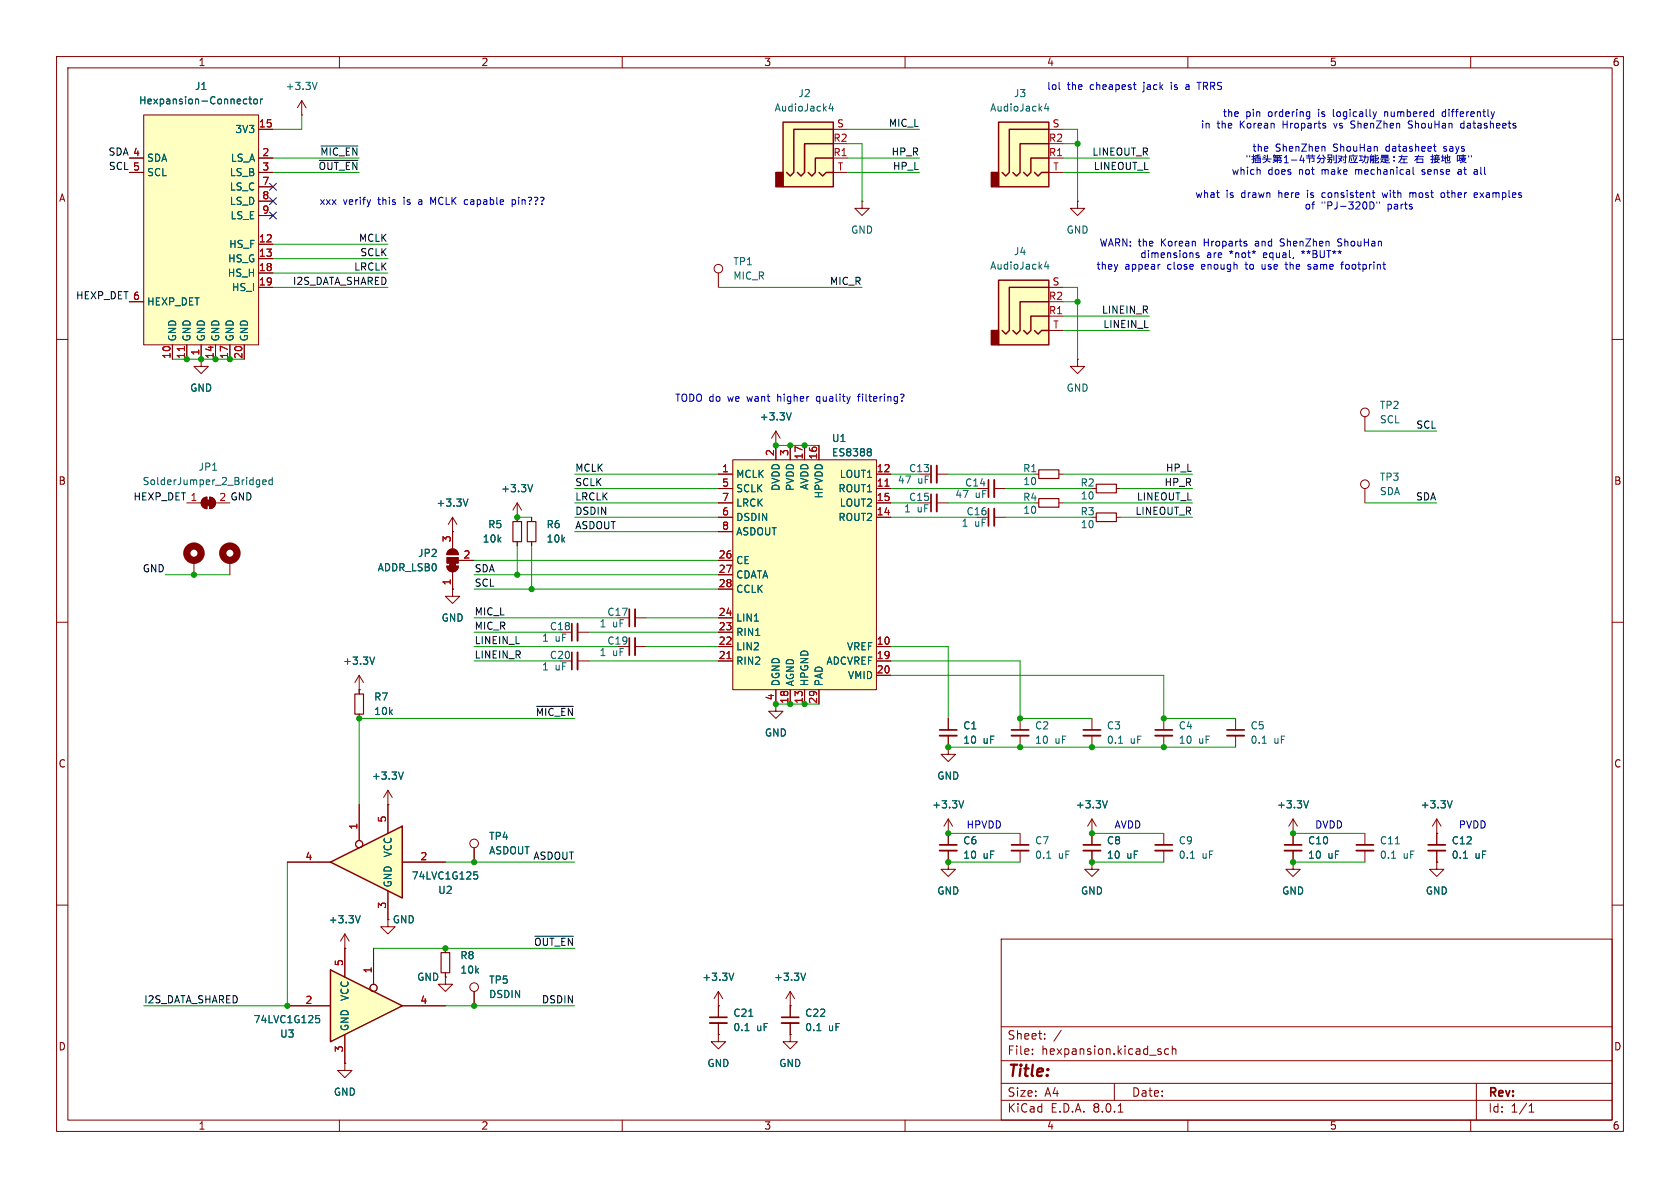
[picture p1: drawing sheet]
<svg xmlns="http://www.w3.org/2000/svg" width="297mm" height="210mm" viewBox="0 0 297 210" stroke-linecap="round" stroke-linejoin="round" font-family="sans-serif">
<defs><g id="words">
<text font-size="2.8" fill="#840000" x="178" y="190.9">Title:</text>
<g font-size="2.1" fill="#840000">
<text x="178" y="184">Sheet:</text>
<text x="178" y="186.7">File:</text>
<text x="184.1" y="186.7">hexpansion.kicad_sch</text>
<text x="178" y="196.9">KiCad</text>
<text x="178" y="194.1">Size:</text>
<text x="184.7" y="194.1">A4</text>
<text x="185.7" y="196.9">E.D.A.</text>
<text x="193.3" y="196.9">8.0.1</text>
<text x="200" y="194.1">Date:</text>
<text x="263" y="194.3">Rev:</text>
<text x="263" y="196.9">Id:</text>
<text x="267.1" y="196.9">1/1</text>
</g>
<g font-size="1.8" fill="#840000">
<text x="35" y="11.9">1</text>
<text x="85" y="11.9">2</text>
<text x="135" y="11.9">3</text>
<text x="185" y="11.9">4</text>
<text x="235" y="11.9">5</text>
<text x="285" y="11.9">6</text>
<text x="10.3" y="35.9">A</text>
<text x="285.3" y="35.9">A</text>
<text x="10.3" y="85.9">B</text>
<text x="285.3" y="85.9">B</text>
<text x="136.9" y="123.9" transform="rotate(-90 136.9 123.9)">4</text>
<text x="10.3" y="135.9">C</text>
<text x="285.3" y="135.9">C</text>
<text x="10.3" y="185.9">D</text>
<text x="285.3" y="185.9">D</text>
<text x="35" y="199.9">1</text>
<text x="85" y="199.9">2</text>
<text x="135" y="199.9">3</text>
<text x="185" y="199.9">4</text>
<text x="235" y="199.9">5</text>
<text x="285" y="199.9">6</text>
</g>
<g font-size="1.8" fill="#006464">
<text x="34.4" y="16.1">J1</text>
<text x="50.4" y="16.1">+3.3V</text>
<text x="141" y="17.4">J2</text>
<text x="179.1" y="17.4">J3</text>
<text x="24.5" y="18.6">Hexpansion-Connector</text>
<text x="41.5" y="23.7">3V3</text>
<text x="136.8" y="19.9">AudioJack4</text>
<text x="174.9" y="19.9">AudioJack4</text>
<text x="25.9" y="28.8">SDA</text>
<text x="40.7" y="28.8">LS_A</text>
<text x="25.9" y="31.3">SCL</text>
<text x="40.5" y="31.3">LS_B</text>
<text x="40.5" y="33.9">LS_C</text>
<text x="40.5" y="36.4">LS_D</text>
<text x="40.7" y="39">LS_E</text>
<text x="150.4" y="41.5">GND</text>
<text x="188.5" y="41.5">GND</text>
<text x="40.2" y="46.6">HS_G</text>
<text x="40.4" y="44">HS_F</text>
<text x="129.5" y="47.1">TP1</text>
<text x="174.9" y="47.9">AudioJack4</text>
<text x="179.1" y="45.3">J4</text>
<text x="40.2" y="49.1">HS_H</text>
<text x="40.9" y="51.7">HS_I</text>
<text x="129.5" y="49.6">MIC_R</text>
<text x="25.9" y="54.2">HEXP_DET</text>
<text x="31.3" y="60.5" transform="rotate(-90 31.3 60.5)">GND</text>
<text x="33.9" y="60.5" transform="rotate(-90 33.9 60.5)">GND</text>
<text x="36.4" y="60.5" transform="rotate(-90 36.4 60.5)">GND</text>
<text x="39" y="60.5" transform="rotate(-90 39 60.5)">GND</text>
<text x="41.5" y="60.5" transform="rotate(-90 41.5 60.5)">GND</text>
<text x="44" y="60.5" transform="rotate(-90 44 60.5)">GND</text>
<text x="33.5" y="69.4">GND</text>
<text x="188.5" y="69.4">GND</text>
<text x="134.2" y="74.5">+3.3V</text>
<text x="243.8" y="72.5">TP2</text>
<text x="243.8" y="75">SCL</text>
<text x="35" y="83.4">JP1</text>
<text x="147" y="78.3">U1</text>
<text x="147" y="80.9">ES8388</text>
<text x="160.6" y="83.7">C13</text>
<text x="180.8" y="83.7">R1</text>
<text x="25.1" y="86">SolderJumper_2_Bridged</text>
<text x="77.1" y="89.8">+3.3V</text>
<text x="88.5" y="87.2">+3.3V</text>
<text x="130" y="84.7">MCLK</text>
<text x="130" y="87.2">SCLK</text>
<text x="130" y="89.8">LRCK</text>
<text x="138" y="86.9" transform="rotate(-90 138 86.9)">DVDD</text>
<text x="140.6" y="86.9" transform="rotate(-90 140.6 86.9)">PVDD</text>
<text x="143.1" y="86.7" transform="rotate(-90 143.1 86.7)">AVDD</text>
<text x="145.6" y="88.2" transform="rotate(-90 145.6 88.2)">HPVDD</text>
<text x="148.1" y="87.2">ROUT1</text>
<text x="148.4" y="84.7">LOUT1</text>
<text x="148.4" y="89.8">LOUT2</text>
<text x="158.6" y="85.7">47</text>
<text x="160.6" y="88.7">C15</text>
<text x="162.2" y="85.7">uF</text>
<text x="168.8" y="88.2">47</text>
<text x="170.5" y="86.2">C14</text>
<text x="172.4" y="88.2">uF</text>
<text x="180.8" y="88.7">R4</text>
<text x="180.8" y="86">10</text>
<text x="190.9" y="86.2">R2</text>
<text x="191" y="88.5">10</text>
<text x="243.8" y="85.2">TP3</text>
<text x="243.8" y="87.7">SDA</text>
<text x="86.2" y="93.6">R5</text>
<text x="96.5" y="93.6">R6</text>
<text x="130" y="92.3">DSDIN</text>
<text x="130" y="94.8">ASDOUT</text>
<text x="148.1" y="92.3">ROUT2</text>
<text x="159.7" y="90.8">1</text>
<text x="162.1" y="90.8">uF</text>
<text x="169.9" y="93.3">1</text>
<text x="170.8" y="91.3">C16</text>
<text x="172.3" y="93.3">uF</text>
<text x="180.8" y="91">10</text>
<text x="190.9" y="91.3">R3</text>
<text x="191" y="93.6">10</text>
<text x="66.7" y="101.2">ADDR_LSB0</text>
<text x="73.8" y="98.7">JP2</text>
<text x="85.2" y="96.1">10k</text>
<text x="96.5" y="96.1">10k</text>
<text x="130" y="99.9">CE</text>
<text x="130" y="102.5">CDATA</text>
<text x="130" y="105">CCLK</text>
<text x="78" y="110.1">GND</text>
<text x="95.7" y="113.6">1</text>
<text x="97.1" y="111.6">C18</text>
<text x="98.1" y="113.6">uF</text>
<text x="105.9" y="111.1">1</text>
<text x="107.3" y="109.1">C17</text>
<text x="108.3" y="111.1">uF</text>
<text x="130" y="112.6">RIN1</text>
<text x="130" y="110.1">LIN1</text>
<text x="60.6" y="117.7">+3.3V</text>
<text x="95.7" y="118.7">1</text>
<text x="97.1" y="116.7">C20</text>
<text x="98.1" y="118.7">uF</text>
<text x="105.9" y="116.2">1</text>
<text x="107.3" y="114.1">C19</text>
<text x="108.3" y="116.2">uF</text>
<text x="130" y="117.7">RIN2</text>
<text x="130" y="115.2">LIN2</text>
<text x="146" y="117.7">ADCVREF</text>
<text x="149.6" y="115.2">VREF</text>
<text x="66" y="124.1">R7</text>
<text x="138" y="121.4" transform="rotate(-90 138 121.4)">DGND</text>
<text x="140.6" y="121.4" transform="rotate(-90 140.6 121.4)">AGND</text>
<text x="143.1" y="121.4" transform="rotate(-90 143.1 121.4)">HPGND</text>
<text x="145.6" y="121.4" transform="rotate(-90 145.6 121.4)">PAD</text>
<text x="149.8" y="120.2">VMID</text>
<text x="66" y="126.6">10k</text>
<text x="135.1" y="130.4">GND</text>
<text x="170.2" y="129.1">C1</text>
<text x="170.2" y="131.7">10</text>
<text x="173.8" y="131.7">uF</text>
<text x="182.9" y="129.1">C2</text>
<text x="182.9" y="131.7">10</text>
<text x="186.5" y="131.7">uF</text>
<text x="195.6" y="129.1">C3</text>
<text x="195.6" y="131.7">0.1</text>
<text x="199.8" y="131.7">uF</text>
<text x="208.3" y="129.1">C4</text>
<text x="208.3" y="131.7">10</text>
<text x="211.9" y="131.7">uF</text>
<text x="221" y="129.1">C5</text>
<text x="221" y="131.7">0.1</text>
<text x="225.2" y="131.7">uF</text>
<text x="65.6" y="138">+3.3V</text>
<text x="164.7" y="143.1">+3.3V</text>
<text x="165.6" y="138">GND</text>
<text x="190.1" y="143.1">+3.3V</text>
<text x="225.7" y="143.1">+3.3V</text>
<text x="251.1" y="143.1">+3.3V</text>
<text x="86.4" y="148.7">TP4</text>
<text x="170.2" y="149.5">C6</text>
<text x="182.9" y="149.5">C7</text>
<text x="195.6" y="149.5">C8</text>
<text x="208.3" y="149.5">C9</text>
<text x="231.1" y="149.5">C10</text>
<text x="243.8" y="149.5">C11</text>
<text x="256.6" y="149.5">C12</text>
<text x="69.4" y="151.7" transform="rotate(-90 69.4 151.7)">VCC</text>
<text x="72.7" y="155.7">74LVC1G125</text>
<text x="86.4" y="151.2">ASDOUT</text>
<text x="170.2" y="152">10</text>
<text x="173.8" y="152">uF</text>
<text x="182.9" y="152">0.1</text>
<text x="187.1" y="152">uF</text>
<text x="195.6" y="152">10</text>
<text x="199.2" y="152">uF</text>
<text x="208.3" y="152">0.1</text>
<text x="212.5" y="152">uF</text>
<text x="231.1" y="152">10</text>
<text x="234.7" y="152">uF</text>
<text x="243.8" y="152">0.1</text>
<text x="248" y="152">uF</text>
<text x="256.6" y="152">0.1</text>
<text x="260.7" y="152">uF</text>
<text x="69.4" y="157" transform="rotate(-90 69.4 157)">GND</text>
<text x="77.4" y="158.2">U2</text>
<text x="165.6" y="158.3">GND</text>
<text x="191" y="158.3">GND</text>
<text x="226.6" y="158.3">GND</text>
<text x="252" y="158.3">GND</text>
<text x="58" y="163.4">+3.3V</text>
<text x="69.3" y="163.4">GND</text>
<text x="73.7" y="173.6">GND</text>
<text x="81.3" y="169.8">R8</text>
<text x="81.3" y="172.3">10k</text>
<text x="124.1" y="173.6">+3.3V</text>
<text x="136.8" y="173.6">+3.3V</text>
<text x="61.8" y="177.1" transform="rotate(-90 61.8 177.1)">VCC</text>
<text x="86.4" y="174.1">TP5</text>
<text x="86.4" y="176.6">DSDIN</text>
<text x="129.5" y="179.9">C21</text>
<text x="142.2" y="179.9">C22</text>
<text x="44.7" y="181.1">74LVC1G125</text>
<text x="49.4" y="183.6">U3</text>
<text x="61.8" y="182.4" transform="rotate(-90 61.8 182.4)">GND</text>
<text x="129.5" y="182.5">0.1</text>
<text x="133.7" y="182.5">uF</text>
<text x="142.2" y="182.5">0.1</text>
<text x="146.4" y="182.5">uF</text>
<text x="125" y="188.8">GND</text>
<text x="137.7" y="188.8">GND</text>
<text x="58.9" y="193.9">GND</text>
</g>
<g font-size="1.8" fill="#0000c2">
<text x="185" y="16.1">lol</text>
<text x="188.7" y="16.1">the</text>
<text x="192.8" y="16.1">cheapest</text>
<text x="202.4" y="16.1">jack</text>
<text x="207.5" y="16.1">is</text>
<text x="210.3" y="16.1">a</text>
<text x="212.6" y="16.1">TRRS</text>
<text x="212.2" y="22.9">in</text>
<text x="215.1" y="22.9">the</text>
<text x="216.1" y="20.9">the</text>
<text x="219.3" y="22.9">Korean</text>
<text x="220.2" y="20.9">pin</text>
<text x="224.3" y="20.9">ordering</text>
<text x="227" y="22.9">Hroparts</text>
<text x="233.3" y="20.9">is</text>
<text x="236.1" y="20.9">logically</text>
<text x="236.3" y="22.9">vs</text>
<text x="239.5" y="22.9">ShenZhen</text>
<text x="245.4" y="20.9">numbered</text>
<text x="249.8" y="22.9">ShouHan</text>
<text x="255.8" y="20.9">differently</text>
<text x="259.3" y="22.9">datasheets</text>
<text x="221.3" y="27">the</text>
<text x="225.4" y="27">ShenZhen</text>
<text x="235.8" y="27">ShouHan</text>
<text x="245.3" y="27">datasheet</text>
<text x="253.1" y="29.1">þÿc¥W0</text>
<text x="255.7" y="27">says</text>
<text x="211.2" y="35.2">what</text>
<text x="216.7" y="35.2">is</text>
<text x="217.7" y="31.1">which</text>
<text x="219.5" y="35.2">drawn</text>
<text x="224.1" y="31.1">does</text>
<text x="226.3" y="35.2">here</text>
<text x="229.7" y="31.1">not</text>
<text x="231.6" y="35.2">is</text>
<text x="233.9" y="31.1">make</text>
<text x="234.4" y="35.2">consistent</text>
<text x="240.1" y="31.1">mechanical</text>
<text x="245.3" y="35.2">with</text>
<text x="250.3" y="35.2">most</text>
<text x="252.1" y="31.1">sense</text>
<text x="256" y="35.2">other</text>
<text x="258.6" y="31.1">at</text>
<text x="261.7" y="31.1">all</text>
<text x="262.1" y="35.2">examples</text>
<text x="56.4" y="36.4">xxx</text>
<text x="60.7" y="36.4">verify</text>
<text x="67" y="36.4">this</text>
<text x="71.6" y="36.4">is</text>
<text x="74.4" y="36.4">a</text>
<text x="76.8" y="36.4">MCLK</text>
<text x="83" y="36.4">capable</text>
<text x="91.6" y="36.4">pin???</text>
<text x="230.5" y="37.2">of</text>
<text x="233.6" y="37.2">&quot;PJ-320D&quot;</text>
<text x="245.4" y="37.2">parts</text>
<text x="193.7" y="47.9">they</text>
<text x="194.3" y="43.8">WARN: the</text>
<text x="198.8" y="47.9">appear</text>
<text x="201.5" y="45.8">dimensions</text>
<text x="205.3" y="43.8">Korean</text>
<text x="206.5" y="47.9">close</text>
<text x="212.7" y="47.9">enough</text>
<text x="213.1" y="43.8">Hroparts</text>
<text x="213.3" y="45.8">are</text>
<text x="217.5" y="45.8">*not*</text>
<text x="220.7" y="47.9">to</text>
<text x="222.4" y="43.8">and</text>
<text x="223.6" y="45.8">equal,</text>
<text x="223.7" y="47.9">use</text>
<text x="227" y="43.8">ShenZhen</text>
<text x="228.2" y="47.9">the</text>
<text x="230.6" y="45.8">**BUT**</text>
<text x="232.3" y="47.9">same</text>
<text x="237.4" y="43.8">ShouHan</text>
<text x="238.4" y="47.9">footprint</text>
<text x="119.2" y="71.2">TODO do</text>
<text x="128.8" y="71.2">we</text>
<text x="132.4" y="71.2">want</text>
<text x="137.9" y="71.2">higher</text>
<text x="145" y="71.2">quality</text>
<text x="152.6" y="71.2">filtering?</text>
<text x="170.8" y="146.7">HPVDD</text>
<text x="196.9" y="146.7">AVDD</text>
<text x="232.4" y="146.7">DVDD</text>
<text x="257.8" y="146.7">PVDD</text>
</g>
<g font-size="1.8" fill="#a90000">
<text x="45.7" y="22.6">15</text>
<text x="147.9" y="22.6">S</text>
<text x="186" y="22.6">S</text>
<text x="23.4" y="27.7">4</text>
<text x="46.3" y="27.7">2</text>
<text x="147.2" y="27.7">R1</text>
<text x="147.2" y="25.1">R2</text>
<text x="185.3" y="27.7">R1</text>
<text x="185.3" y="25.1">R2</text>
<text x="23.4" y="30.2">5</text>
<text x="46.3" y="30.2">3</text>
<text x="46.3" y="32.8">7</text>
<text x="46.3" y="35.3">8</text>
<text x="148" y="30.2">T</text>
<text x="186.1" y="30.2">T</text>
<text x="46.3" y="37.8">9</text>
<text x="45.7" y="42.9">12</text>
<text x="45.7" y="45.5">13</text>
<text x="23.4" y="53.1">6</text>
<text x="45.7" y="48">18</text>
<text x="45.7" y="50.5">19</text>
<text x="185.3" y="53.1">R2</text>
<text x="186" y="50.5">S</text>
<text x="185.3" y="55.6">R1</text>
<text x="186.1" y="58.2">T</text>
<text x="30.2" y="63.5" transform="rotate(-90 30.2 63.5)">10</text>
<text x="32.8" y="63.5" transform="rotate(-90 32.8 63.5)">11</text>
<text x="35.3" y="62.9" transform="rotate(-90 35.3 62.9)">1</text>
<text x="37.8" y="63.5" transform="rotate(-90 37.8 63.5)">14</text>
<text x="40.4" y="63.5" transform="rotate(-90 40.4 63.5)">17</text>
<text x="42.9" y="63.5" transform="rotate(-90 42.9 63.5)">20</text>
<text x="127.6" y="83.6">1</text>
<text x="136.9" y="80.7" transform="rotate(-90 136.9 80.7)">2</text>
<text x="139.4" y="80.7" transform="rotate(-90 139.4 80.7)">3</text>
<text x="142" y="81.3" transform="rotate(-90 142 81.3)">17</text>
<text x="144.5" y="81.3" transform="rotate(-90 144.5 81.3)">16</text>
<text x="154.9" y="83.6">12</text>
<text x="127.6" y="86.1">5</text>
<text x="127.6" y="88.6">7</text>
<text x="154.9" y="86.1">11</text>
<text x="154.9" y="88.6">15</text>
<text x="79.8" y="96" transform="rotate(-90 79.8 96)">3</text>
<text x="127.6" y="91.2">6</text>
<text x="127.6" y="93.7">8</text>
<text x="154.9" y="91.2">14</text>
<text x="81.8" y="98.8">2</text>
<text x="127" y="98.8">26</text>
<text x="127" y="101.3">27</text>
<text x="79.8" y="103.6" transform="rotate(-90 79.8 103.6)">1</text>
<text x="127" y="103.9">28</text>
<text x="127" y="111.5">23</text>
<text x="127" y="109">24</text>
<text x="127" y="116.6">21</text>
<text x="127" y="114">22</text>
<text x="154.9" y="114">10</text>
<text x="154.9" y="116.6">19</text>
<text x="154.9" y="119.1">20</text>
<text x="139.4" y="124.5" transform="rotate(-90 139.4 124.5)">18</text>
<text x="142" y="124.5" transform="rotate(-90 142 124.5)">13</text>
<text x="144.5" y="124.5" transform="rotate(-90 144.5 124.5)">29</text>
<text x="63.2" y="146.8" transform="rotate(-90 63.2 146.8)">1</text>
<text x="68.3" y="145.5" transform="rotate(-90 68.3 145.5)">5</text>
<text x="53.9" y="152.1">4</text>
<text x="74.2" y="152.1">2</text>
<text x="68.3" y="160.7" transform="rotate(-90 68.3 160.7)">3</text>
<text x="60.7" y="170.9" transform="rotate(-90 60.7 170.9)">5</text>
<text x="65.8" y="172.2" transform="rotate(-90 65.8 172.2)">1</text>
<text x="53.9" y="177.5">2</text>
<text x="74.2" y="177.5">4</text>
<text x="60.7" y="186.1" transform="rotate(-90 60.7 186.1)">3</text>
</g>
<g font-size="1.8" fill="#0f0f0f">
<text x="157" y="22.5">MIC_L</text>
<text x="19.1" y="27.6">SDA 4</text>
<text x="56.5" y="27.6">~{MIC_EN}</text>
<text x="157.5" y="27.6">HP_R</text>
<text x="193" y="27.6">LINEOUT_R</text>
<text x="19.1" y="30.1">SCL 5</text>
<text x="56.2" y="30.1">~{OUT_EN}</text>
<text x="157.8" y="30.1">HP_L</text>
<text x="193.3" y="30.1">LINEOUT_L</text>
<text x="62.5" y="47.9">LRCLK</text>
<text x="63.4" y="42.8">MCLK</text>
<text x="63.6" y="45.4">SCLK</text>
<text x="13.3" y="53">HEXP_DET 6</text>
<text x="51.7" y="50.5">I2S_DATA_SHARED</text>
<text x="146.6" y="50.5">MIC_R</text>
<text x="194.7" y="55.5">LINEIN_R</text>
<text x="195" y="58.1">LINEIN_L</text>
<text x="250.3" y="75.9">SCL</text>
<text x="101.6" y="83.5">MCLK</text>
<text x="206" y="83.5">HP_L</text>
<text x="23.5" y="88.6">HEXP_DET 1</text>
<text x="38.7" y="88.6">2 GND</text>
<text x="101.6" y="86">SCLK</text>
<text x="101.6" y="88.6">LRCLK</text>
<text x="200.9" y="88.6">LINEOUT_L</text>
<text x="205.8" y="86">HP_R</text>
<text x="250.2" y="88.6">SDA</text>
<text x="101.6" y="91.1">DSDIN</text>
<text x="101.6" y="93.6">ASDOUT</text>
<text x="200.6" y="91.1">LINEOUT_R</text>
<text x="25.1" y="101.3">GND</text>
<text x="83.8" y="101.3">SDA</text>
<text x="83.8" y="103.8">SCL</text>
<text x="83.8" y="108.9">MIC_L</text>
<text x="83.8" y="111.4">MIC_R</text>
<text x="83.8" y="114">LINEIN_L</text>
<text x="83.8" y="116.5">LINEIN_R</text>
<text x="94.6" y="126.7">~{MIC_EN}</text>
<text x="94.2" y="152.1">ASDOUT</text>
<text x="94.3" y="167.3">~{OUT_EN}</text>
<text x="25.4" y="177.5">I2S_DATA_SHARED</text>
<text x="95.7" y="177.5">DSDIN</text>
</g>
</g></defs>
<g fill="none" stroke="#840000" stroke-width=".18">
<path d="M10 10h277v190h-277zM12 12h273v186h-273zM60 10v2M110 10v2M160 10v2M210 10v2M260 10v2M10 60h2M285 60h2M91.4 91.4h.1M91.4 88.9v3.3M91.4 95.8v.7"/>
<path d="M91.4 88.9l-.7 1.3M91.4 88.9l.8 1.3M94 91.4v.8M94 95.8v.7M10 110h2M99.1 111.8h2M102.1 111.8h2M109.2 109.2h2.1M112.3 109.2h2M285 110h2M167.6 132.1v1.3h1.3l-1.3 1.2-1.2-1.2h1.2M167.6 132.1h.1"/>
<path d="M167.6 127v2M167.6 130v2.1M180.3 127v2M180.3 130v2.1M193 127v2M193 130v2.1M10 160h2M167.6 152.4v1.3h1.3l-1.3 1.2-1.2-1.2h1.2M167.6 152.4h.1M167.6 147.3h.1M167.6 144.8l-.7 1.3M167.6 144.8v4.6"/>
<path d="M167.6 150.4v2M167.6 144.8l.8 1.3M180.3 147.3v2.1M180.3 150.4v2M193 147.3h.1M193 152.4v1.3h1.3l-1.3 1.2-1.2-1.2h1.2M193 152.4h.1M193 144.8l-.7 1.3M193 144.8v4.6M193 150.4v2M193 144.8l.8 1.3M285 160h2"/>
<path d="M127 177.8h.1M127 175.3l-.8 1.2M127 175.3v4.5M127 175.3l.8 1.2M139.7 177.8h.1M139.7 175.3v4.5M139.7 175.3l-.8 1.2M139.7 175.3l.8 1.2M177 166h108v32h-108zM60 198v2M110 198v2M127 182.9v1.3h1.3l-1.3 1.2-1.3-1.2h1.3"/>
<path d="M127 182.9h.1M127 180.8v2.1M139.7 182.9v1.3h1.3l-1.3 1.2-1.3-1.2h1.3M139.7 182.9h.1M139.7 180.8v2.1M160 198v2M177 194.5h108M177 191.5h108M177 187.5h108M177 181.5h108M182.5 186.3v.1M182.5 185.5v.1"/>
<path d="M184.7 183.6v.1M184.7 182.8v.1M187.6 182.1l-1.3 2M197 191.5v3M197.7 196.6h.8M205.1 185.9l.2 .2-.2 .3M205.1 185.4l.1 .1M206.6 185.5l-.4-.1-.3 .3v.4l.1 .2h.6M207.2 185.5l.3-.1 .3 .1 .1 .9M207.2 184.9v1.5M210 198v2M260 198v2"/>
<path d="M261 191.5v6.5M270.3 196.6h.9M270.3 195.5l.4-.4v1.5"/>
</g>
<path d="M94.2 85.7l-.5 1.2M197.7 131.4h.8M170.4 141.5l-.5 1.3M185 151.7h.8M195.8 141.5l-.5 1.3M129.7 172l-.4 1.3M132.4 179.7h.7M142.4 172l-.4 1.3M131.7 182.2h.7M144.4 182.2h.7" fill="none" stroke="#006464" stroke-width=".18"/>
<path d="M102.1 110.2v3.1M112.3 107.7v3M166.1 130h3.1M178.8 130h3.1M191.5 130h3.1M166.1 150.4h3.1M178.8 150.4h3.1M191.5 150.4h3.1M125.5 180.8h3M138.2 180.8h3" fill="none" stroke="#840000" stroke-width=".33"/>
<path d="M101.1 110.2v3.1M111.3 107.7v3M166.1 129h3.1M178.8 129h3.1M191.5 129h3.1M166.1 149.4h3.1M178.8 149.4h3.1M191.5 149.4h3.1M125.5 179.8h3M138.2 179.8h3" fill="none" stroke="#840000" stroke-width=".3"/>
<path d="M90.7 92.2h1.5v3.6h-1.5zM93.2 92.2h1.5v3.6h-1.5z" fill="none" stroke="#840000" stroke-width=".2"/>
<path d="M129.5 81.3h25.4v40.6h-25.4z" fill="#ffffc2"/>
<g fill="none" stroke="#840000" stroke-width=".18">
<path d="M137.2 78.7h.1M137.2 76.2v5.1M137.2 76.2l-.8 1.3M137.2 76.2l.7 1.3M139.7 78.7v2.6M142.2 78.7v2.6M144.8 78.7v2.6M33 88.9h2.6M34.3 99.1v2.5M35.9 88.2l.7-.3v2a1.02 1.02 0 0 1-1-.6 1.02 1.02 0 0 1 .3-1.1zM37.1 87.9a1.02 1.02 0 0 1 1 1 1.02 1.02 0 0 1-1 1zM40.6 99.1v2.5"/>
<path d="M79.3 97.3a1.02 1.02 0 0 1 1.1-.2 1.02 1.02 0 0 1 .6 .9h-2zM80 94h.1M80 91.4l-.8 1.3M80 91.4v5.6M80 91.4l.8 1.3M81 99.1h2.8M127 83.8h2.5M127 86.4h2.5M127 91.4h2.5M127 88.9h2.5M127 99.1h2.5M127 94h2.5"/>
<path d="M129.5 81.3h25.4v40.6h-25.4zM154.9 83.8h2.6M154.9 86.4h2.6M154.9 91.4h2.6M154.9 88.9h2.6M79 100.1h2a1.02 1.02 0 0 1-1 1 1.02 1.02 0 0 1-1-1zM80 101.1v3M99.1 116.8h2M102.1 116.8h2M109.2 114.3h2.1M112.3 114.3h2M127 114.3h2.5"/>
<path d="M127 116.8h2.5M127 111.8h2.5M127 109.2h2.5M127 101.6h2.5M127 104.1h2.5M154.9 114.3h2.6M154.9 116.8h2.6M154.9 119.4h2.6M137.2 121.9v2.6M139.7 121.9v2.6M142.2 121.9v2.6M144.8 121.9v2.6"/>
</g>
<path d="M156.5 85.9h.7M128.5 116.4h.7" fill="none" stroke="#a90000" stroke-width=".18"/>
<path d="M139.9 73l-.4 1.2M153.8 79.3l.2 .3-.2 .3 .2 .2v.2l-.2 .3M45.5 84.8l.4 .1M45.9 84.8v1.1l-.2 .2M45.9 85.6l-.4 .1M46.4 85.2l.7-.1-.1-.2-.4-.1-.2 .2 .1 .6h.5M48.1 84.9l-.3-.1-.3 .3 .2 .5h.4M48.1 84.4v1.3M82.7 88.2l-.4 1.3M133.4 109.8h.7" fill="none" stroke="#006464" stroke-width=".18"/>
<path d="M102.1 115.3v3.1M112.3 112.8v3" fill="none" stroke="#840000" stroke-width=".33"/>
<path d="M101.1 115.3v3.1M111.3 112.8v3" fill="none" stroke="#840000" stroke-width=".3"/>
<g fill="#840000" stroke="#840000" stroke-width=".18">
<path d="M36.3 88.4h1v1h-1z"/>
<path d="M35.9 88.2l.7-.3v2a1.02 1.02 0 0 1-1-.6 1.02 1.02 0 0 1 .3-1.1z"/>
<path d="M37.1 87.9a1.02 1.02 0 0 1 1 1 1.02 1.02 0 0 1-1 1z"/>
<path d="M79.5 99.6h1v.5h-1z"/>
<path d="M79 100.1h2a1.02 1.02 0 0 1-1 1 1.02 1.02 0 0 1-1-1z"/>
<path d="M79 98.6h2v1h-2z"/>
<path d="M79.3 97.3a1.02 1.02 0 0 1 1.1-.2 1.02 1.02 0 0 1 .6 .9h-2z"/>
</g>
<g fill="none" stroke="#840000" stroke-width="1.3">
<circle cx="34.3" cy="97.8" r="1.27"/>
<circle cx="40.6" cy="97.8" r="1.27"/>
</g>
<path d="M25.4 20.3h20.3v40.7h-20.3z" fill="#ffffc2"/>
<g fill="none" stroke="#840000" stroke-width=".18">
<path d="M53.3 17.8l-.7 1.3M53.3 17.8v2.5M53.3 17.8l.8 1.3M22.9 27.9h2.5M22.9 30.5h2.5M25.4 20.3h20.3v40.7h-20.3zM45.7 22.9h2.6M45.7 27.9h2.6M45.7 30.5h2.6M45.7 33h2.6M45.7 35.6h2.6M45.7 38.1h2.6"/>
<path d="M53.3 20.3h.1M22.9 53.3h2.5M45.7 43.2h2.6M45.7 45.7h2.6M45.7 48.3h2.6M45.7 50.8h2.6M30.5 61v2.5M33 61v2.5M35.6 63.5v1.3h1.2l-1.2 1.2-1.3-1.2h1.3M35.6 63.5h.1M35.6 61v2.5M38.1 61v2.5"/>
<path d="M40.6 61v2.5M43.2 61v2.5M78.7 172.7v1.3h1.3l-1.3 1.3-1.2-1.3h1.2M78.7 172.7h.1M61 188v1.2h1.2l-1.2 1.3-1.3-1.3h1.3M61 188h.1"/>
</g>
<path d="M32.6 61.3v.7" fill="none" stroke="#a90000" stroke-width=".18"/>
<path d="M43.1 18.3h.5M43.1 17.6h.5M44 17.5h.5M44.2 17.1v1.1l.3 .2M44.9 17.6l.2-.1 .3 .1 .1 .5-.1 .2-.3 .1-.2-.2zM46.1 17.5v.9M46.4 17.5l-.3 .3M56.1 14.5l-.5 1.3" fill="none" stroke="#006464" stroke-width=".18"/>
<path d="M58.4 171.5l12.7 6.3-12.7 6.4z" fill="#ffffc2"/>
<path d="M58.4 171.5l12.7 6.3-12.7 6.4z" fill="none" stroke="#840000" stroke-width=".25"/>
<g fill="none" stroke="#840000" stroke-width=".18">
<path d="M50.8 177.8h7.6M61 167.6v5.1M66 167.6v6.4M71.1 177.8h7.6M61 182.9v5.1"/>
<circle cx="66" cy="174.6" r=".63"/>
</g>
<path d="M55.8 179.5h.7M56 180h.3l.2 .2-.1 .5-.4 .1" fill="none" stroke="#006464" stroke-width=".18"/>
<path d="M58.4 152.4l12.7-6.3v12.7z" fill="#ffffc2"/>
<path d="M58.4 152.4l12.7-6.3v12.7z" fill="none" stroke="#840000" stroke-width=".25"/>
<g fill="none" stroke="#840000" stroke-width=".18">
<path d="M190.5 63.5v1.3h1.3l-1.3 1.2-1.3-1.2h1.3M190.5 63.5h.1M165.6 88.9h2M182.9 88.9h.7M187.2 88.9h.8M63.5 119.4v3.3M63.5 119.4l-.8 1.3M63.5 119.4l.8 1.3M80 104.1v1.3h1.3l-1.3 1.3-1.3-1.3h1.3M80 104.1h.1M63.5 121.9h.1M63.5 126.2v.8"/>
<path d="M68.6 139.7v7.6M68.6 139.7l-.8 1.3M68.6 139.7l.7 1.3M137.2 124.5v1.2h1.2l-1.2 1.3-1.3-1.3h1.3M50.8 152.4h7.6M63.5 142.2v6.4M68.6 142.2h.1M68.6 157.5v5.1M71.1 152.4h7.6M83.8 149.9v2.5M61 167.6h.1M61 165.1l-.8 1.3"/>
<path d="M61 165.1v2.5M61 165.1l.7 1.3M68.6 162.6v1.2h1.2l-1.2 1.3-1.3-1.3h1.3M68.6 162.6h.1M78.7 167.6v.8M78.7 172v.7M83.8 175.3v2.5"/>
<circle cx="63.5" cy="149.2" r=".63"/>
<circle cx="83.8" cy="149.1" r=".76"/>
<circle cx="83.8" cy="174.5" r=".76"/>
</g>
<path d="M66.2 116.1l-.4 1.3M71.3 136.5l-.4 1.2M83.8 154.1h.6M83.9 154.6h.3l.3 .2-.2 .5-.4 .1M63.7 161.9l-.4 1.2" fill="none" stroke="#006464" stroke-width=".18"/>
<path d="M183.6 88.1h3.6v1.6h-3.6zM62.7 122.7h1.6v3.5h-1.6zM78 168.4h1.5v3.6h-1.5z" fill="none" stroke="#840000" stroke-width=".2"/>
<path d="M165.6 87.4v3" fill="none" stroke="#840000" stroke-width=".33"/>
<path d="M164.6 87.4v3" fill="none" stroke="#840000" stroke-width=".3"/>
<path d="M138.4 21.6h8.9v11.4h-8.9z" fill="#ffffc2"/>
<path d="M137.2 30.5h1.2v2.5h-1.2z" fill="#840000" stroke="#840000" stroke-width=".25"/>
<path d="M138.4 21.6h8.9v11.4h-8.9zM144.8 30.5l.6 .6 .6-.6h1.3M147.3 22.9h-7v7.6l-.6 .6-.6-.6M147.3 27.9h-3.2v2.6l-.6 .6-.6-.6M147.3 25.4h-5.1v5.1l-.6 .6-.6-.6" fill="none" stroke="#840000" stroke-width=".25"/>
<path d="M147.3 27.9h2.6M147.3 22.9h2.6M147.3 30.5h2.6M165.6 83.8h2M175.8 86.4h2M182.9 83.8h.7M187.2 83.8h.8M193 86.4h.8M197.4 86.4h.7" fill="none" stroke="#840000" stroke-width=".18"/>
<path d="M146.9 18.3l-.3 .9h.8M147.2 18.8v.8" fill="none" stroke="#006464" stroke-width=".18"/>
<path d="M165.6 82.3v3M175.8 84.8v3.1" fill="none" stroke="#840000" stroke-width=".33"/>
<path d="M164.6 82.3v3M174.8 84.8v3.1" fill="none" stroke="#840000" stroke-width=".3"/>
<path d="M183.6 83.1h3.6v1.5h-3.6zM193.8 85.6h3.6v1.5h-3.6z" fill="none" stroke="#840000" stroke-width=".2"/>
<path d="M176.5 49.5h8.9v11.5h-8.9z" fill="#ffffc2"/>
<path d="M175.3 58.4h1.2v2.6h-1.2z" fill="#840000" stroke="#840000" stroke-width=".25"/>
<path d="M176.5 49.5h8.9v11.5h-8.9zM182.9 58.4l.6 .7 .6-.7h1.3M185.4 50.8h-7v7.6l-.6 .7-.6-.7M185.4 55.9h-3.2v2.5l-.6 .7-.6-.7M185.4 53.3h-5.1v5.1l-.6 .7-.6-.7" fill="none" stroke="#840000" stroke-width=".25"/>
<path d="M190.5 35.6v1.2h1.3l-1.3 1.3-1.3-1.3h1.3M190.5 35.6h.1M185.4 55.9h2.6M185.4 50.8h2.6M185.4 58.4h2.6M175.8 91.4h2M193 91.4h.8M197.4 91.4h.7M218.4 127v2M218.4 130v2.1M205.7 147.3v2.1M205.7 150.4v2" fill="none" stroke="#840000" stroke-width=".18"/>
<path d="M185 46.2l-.3 .9h.8M185.3 46.7v.9M223.1 131.4h.8M210.4 151.7h.8" fill="none" stroke="#006464" stroke-width=".18"/>
<path d="M193.8 90.7h3.6v1.5h-3.6z" fill="none" stroke="#840000" stroke-width=".2"/>
<path d="M175.8 89.9v3.1M216.9 130h3.1M204.2 150.4h3.1" fill="none" stroke="#840000" stroke-width=".33"/>
<path d="M174.8 89.9v3.1M216.9 129h3.1M204.2 149.4h3.1" fill="none" stroke="#840000" stroke-width=".3"/>
<path d="M176.5 21.6h8.9v11.4h-8.9z" fill="#ffffc2"/>
<path d="M175.3 30.5h1.2v2.5h-1.2z" fill="#840000" stroke="#840000" stroke-width=".25"/>
<path d="M176.5 21.6h8.9v11.4h-8.9zM182.9 30.5l.6 .6 .6-.6h1.3M185.4 22.9h-7v7.6l-.6 .6-.6-.6M185.4 27.9h-3.2v2.6l-.6 .6-.6-.6M185.4 25.4h-5.1v5.1l-.6 .6-.6-.6" fill="none" stroke="#840000" stroke-width=".25"/>
<g fill="none" stroke="#840000" stroke-width=".18">
<path d="M22.9 27.9h2.5M22.9 30.5h2.5M45.7 27.9h2.6M45.7 22.9h2.6M45.7 30.5h2.6M45.7 33h2.6M45.7 35.6h2.6M45.7 38.1h2.6M152.4 35.6v1.2h1.3l-1.3 1.3-1.3-1.3h1.3M152.4 35.6h.1M185.4 27.9h2.6M185.4 22.9h2.6"/>
<path d="M185.4 30.5h2.6M22.9 53.3h2.5M45.7 43.2h2.6M45.7 45.7h2.6M45.7 48.3h2.6M45.7 50.8h2.6M127 48.3v2.5M30.5 61v2.5M33 61v2.5M35.6 63.5h.1M35.6 61v2.5M38.1 61v2.5"/>
<path d="M40.6 61v2.5M43.2 61v2.5M137.2 78.7h.1M137.2 78.7v2.6M139.7 78.7v2.6M142.2 78.7v2.6M144.8 78.7v2.6M241.3 73.7v2.5M80 94h.1M80 94v2.5M81.3 99.1h2.5M91.4 91.4h.1"/>
<path d="M91.4 91.4v.8M91.4 95.8v.7M94 91.4v.8M94 95.8v.7M127 83.8h2.5M127 86.4h2.5M127 91.4h2.5M127 88.9h2.5M127 99.1h2.5M127 94h2.5M154.9 83.8h2.6M154.9 86.4h2.6"/>
<path d="M154.9 91.4h2.6M154.9 88.9h2.6M241.3 86.4v2.5M80 104.1h.1M80 101.6v2.5M127 114.3h2.5M127 116.8h2.5M127 111.8h2.5M127 109.2h2.5M127 101.6h2.5M127 104.1h2.5M154.9 114.3h2.6"/>
<path d="M154.9 116.8h2.6M154.9 119.4h2.6M63.5 121.9h.1M63.5 121.9v.8M63.5 126.2v.8M137.2 121.9v2.6M139.7 121.9v2.6M142.2 121.9v2.6M144.8 121.9v2.6M167.6 132.1h.1M167.6 127v2M167.6 130v2.1"/>
<path d="M205.7 127v2M205.7 130v2.1M50.8 152.4h7.6M63.5 142.2v6.4M68.6 142.2h.1M68.6 142.2v5.1M68.6 157.5v5.1M71.1 152.4h7.6M83.8 149.9v2.5M167.6 152.4h.1M167.6 147.3h.1M167.6 147.3v2.1"/>
<path d="M167.6 150.4v2M193 147.3h.1M193 152.4h.1M193 147.3v2.1M193 150.4v2M228.6 152.4v1.3h1.3l-1.3 1.2-1.3-1.2h1.3M228.6 152.4h.1M228.6 147.3h.1M228.6 144.8v4.6M228.6 150.4v2M228.6 144.8l-.8 1.3M228.6 144.8l.8 1.3"/>
<path d="M241.3 147.3v2.1M241.3 150.4v2M254 152.4v1.3h1.3l-1.3 1.2-1.3-1.2h1.3M254 152.4h.1M254 147.3h.1M254 144.8l-.8 1.3M254 144.8v4.6M254 150.4v2M254 144.8l.8 1.3M50.8 177.8h7.6M61 167.6h.1M61 167.6v5.1"/>
<path d="M66 167.6v6.4M68.6 162.6h.1M71.1 177.8h7.6M78.7 172.7h.1M78.7 167.6v.8M78.7 172v.7M83.8 175.3v2.5M127 177.8h.1M127 177.8v2M139.7 177.8h.1M139.7 177.8v2M61 188h.1"/>
<path d="M61 182.9v5.1M127 182.9h.1M127 180.8v2.1M139.7 182.9h.1M139.7 180.8v2.1"/>
<circle cx="127" cy="47.5" r=".76"/>
<circle cx="241.3" cy="72.9" r=".76"/>
<circle cx="241.3" cy="85.6" r=".76"/>
<circle cx="63.5" cy="149.2" r=".63"/>
<circle cx="66" cy="174.6" r=".63"/>
</g>
<g fill="none" stroke="#006464" stroke-width=".18">
<path d="M43.1 18.3h.5M43.1 17.6h.5M44 17.5h.5M44.2 17.1v1.1l.3 .2M44.9 17.6l.2-.1 .3 .1 .1 .5-.1 .2-.3 .1-.2-.2zM46.1 17.5v.9M46.4 17.5l-.3 .3M185 18.3l-.3 .9h.8M185.3 18.8v.8M139.9 73l-.4 1.2M153.8 79.3l.2 .3-.2 .3 .2 .2v.2l-.2 .3M82.7 88.2l-.4 1.3"/>
<path d="M94.2 85.7l-.5 1.2M66.2 116.1l-.4 1.3M133.4 109.8h.7M71.3 136.5l-.4 1.2M83.8 154.1h.6M83.9 154.6h.3l.3 .2-.2 .5-.4 .1M170.4 141.5l-.5 1.3M195.8 141.5l-.5 1.3M231.3 141.5l-.4 1.3M246 151.7h.7M246.7 149.2h.7M256.7 141.5l-.4 1.3"/>
<path d="M258.7 151.7h.7M55.8 179.5h.7M63.7 161.9l-.4 1.2M129.7 172l-.4 1.3M132.4 179.7h.7M142.4 172l-.4 1.3M56 180h.3l.2 .2-.1 .5-.4 .1M131.7 182.2h.7M144.4 182.2h.7"/>
</g>
<path d="M204.2 130h3.1M227.1 150.4h3M239.8 150.4h3M252.5 150.4h3" fill="none" stroke="#840000" stroke-width=".33"/>
<path d="M204.2 129h3.1M227.1 149.4h3M239.8 149.4h3M252.5 149.4h3" fill="none" stroke="#840000" stroke-width=".3"/>
<path d="M56.5 28.3h6.8M56.8 25.8h6.5M94.9 124.9h6.5M94.6 165.5h6.8" fill="none" stroke="#0f0f0f" stroke-width=".18"/>
<g fill="none" stroke="#0000c2" stroke-width=".18">
<path d="M187.2 15.6l.2 .2M200.4 15h.4M200.5 15.6l.3 .2M209.8 15h-.1M209.8 15.3l-.2 .2 .2 .3M211.6 14.6h.7M212 14.6v1.2M231.2 19.8h.3M231.5 19.8v1l-.1 .2h-.3M242.7 19.8l.3 .8M243.3 19.8l-.3 .8M244.8 19.8v.8"/>
<path d="M245 19.8l-.2 .1M255.4 19.8h-.3l-.2 .2 .1 .5 .4 .1M264.2 19.8l-.3 .8M65.5 35.3l-.3 .8M76.6 35.8l-.4-.9v1.2M82.2 36.1h.4M82.6 35.3l-.4 .1M90.5 35.4l.4-.1 .2 .1M90.5 35.3v1.3M91.1 36l-.2 .1h-.4M215.1 34.1h.4M215.4 34.9h.1"/>
<path d="M220.4 27.5v.2M220.9 27.5v.2M221.3 27.7h.5M221.4 28.8h.1M221.6 27.3v1.5M221.8 28.1l-.5 .1M221.8 27.7h1.1M221.9 28.3h.3M221.9 28.7h.9M222.2 27.9l-.3 .1v.8M222.4 27.4v1.3M222.5 28.3h.3"/>
<path d="M222.5 28h.3v.8M222.6 30l.2 .2v.6M223.2 28.1h1.5M223.3 27.7l.4 .2M224 28.1l-.3 .5-.4 .2M224.1 28.4l.5 .3M224.1 27.4l-.1 .9M225.2 27.8h1.2v.3M225.2 28.4h1.4l-.2 .3h-.2M225.2 28.1v.3M225.3 28.1h1.1M225.3 27.3l-.2 .4"/>
<path d="M225.3 27.5l.2 .2M225.8 27.8v1M225.8 28.3l-.8 .4M226 27.4l-.3 .3M226.1 27.5l.1 .2M227 28.8h.8M227 27.9l.4-.4v1.3M228.3 28.3h1M230.1 27.4l-.3 1h.8M230.4 27.9v.9M231 27.9h1.3v.6M231.4 27.3v.4"/>
<path d="M231.5 27.9v.9M231.5 20.5l-.3 .1M231.9 28.5h.3M232 27.3v.4M233 28h1.1l-.1 .8M233.1 27.6l-.3 .4M233.4 28l-.1 .5-.4 .3M233.6 28.8h.3M233.9 27.6l.5 .4M233.9 34.1l-.2 .2v.4l.2 .2M234.1 25.9l.1 .2v.6M234.3 22.3v.3"/>
<path d="M234.7 28.2h.7v.6h-.3M234.8 27.4h.6v.5h-.6zM235 28.5l-.3 .3M235.1 28l-.1 .6M235.8 27.5v.9M236.2 27.4v1.4h-.3M236.7 27.9l.5 .6M236.9 28.4l-.4 .4M237.1 27.9l-.3 .6M237.2 27.6l-.2 .8M237.3 27.7h.8M237.4 28.1l.2 .3"/>
<path d="M237.9 27.3v1.5h-.3M238.6 27.6l-.1 1.1M238.7 28.7h1.3M238.8 22.6h.2M238.8 27.9l.2 .5M238.9 21.9l.1 .1M239.3 27.8l.1 .6M239.8 27.9l-.4 .8M239.8 27.8l-.2 .6M240.6 27.6v.8M240.9 27.7h1l-.2 1.1h-.3M240.9 28.3l-.6 .1"/>
<path d="M241.3 27.4a1.33 1.33 0 0 1-.5 1.4M242.2 27.7l.6-.1 .1 .1M242.3 28.8v-.9h.5v.9h-.2M242.3 28.2h.5M242.3 28.4h.5M242.5 27.3l-.2 .4M242.6 34.1h.5M242.7 35.7a.68 .68 0 0 1 .2 .8 .68 .68 0 0 1-.7 .5M242.8 34.9h.3M243 20.6l-.1 .3M243.1 27.3v.7M243.1 28.1v.7"/>
<path d="M243.4 35.7v.2M243.6 28.2l-.5 .2M243.7 27.8v.2h-.6M243.7 28.5v.3h-.6M243.9 35.7v.2M244 28.1h1.6M244.3 28.5l.8 .3h.6M244.3 27.4h1.1v.5h-1.1zM244.3 27.6h1.1M244.3 34.1l.3 .8 .2-.6M244.4 28.2l-.3 .6M244.8 28.4h.7"/>
<path d="M244.9 28.1v.6M246.5 28.4v.1M246.5 27.7v.1M247.3 27.7h1.5M247.5 28.8h1.3M247.7 28.1h1M247.8 27.4l-.1 .7-.5 .6M248.2 28.1v.7M249 22.6h.4M249 21.5v.4l.4 .1M249.2 34.2l.4-.1 .2 .1M249.2 34.1v.8"/>
<path d="M249.8 29.6v1l.2 .2M250.1 27.7h1.6M250.5 28.7h1M250.5 28.1v.7M250.5 28l-.4 .4M250.8 27.4l-.4 .7h1.1v.7M251.4 30.8h.1M251.6 30l-.2 .2 .2 .2M253.4 25.9h.5M253.6 26.6l.3 .1M254.8 34.2l.2-.1 .3 .1 .1 .5-.1 .2h-.3l-.2-.1zM258.2 30.3h-.3l-.2 .2 .1 .3h.4"/>
<path d="M258.3 21.9l-.1 .1 .1 .5 .2 .1h.3M260.1 27.5v.2M260.6 30.8h.6M260.6 30h.5M260.7 34.1h.3l.2 .3-.6 .1M260.7 34.9h.4M261.2 30.3l-.6 .1M205.1 46.7l-.2 .1M211.9 44.8l-.3-.1-.2 .2 .1 .2 .4 .1v.3h-.5M220.4 43.1v.3M222 44.5l-.3 .1M223.1 46.7v.7l.2 .2"/>
<path d="M226.3 43.4l.2 .1M226.6 42.2l-.3 .3 .3 .3M227.3 46.3v1.1l.4 .2M231.7 46.8l-.3-.1-.2 .3 .6 .3M231.8 47.4l-.2 .2-.4-.1M236.5 43.4l.5 .1M237 46.7h.5M237 42.2h-.3l-.2 .3 .1 .3 .4 .1M237.3 46.4l-.1 1.2M237.4 46.3h.1M144.4 70.2l-.1 .1 .1 .6M151.6 70.1h.5"/>
<path d="M152.1 69.7l-.3 .2v1M159.7 69.7v.4"/>
</g>
<g fill="none" stroke="#009600" stroke-width=".18">
<path d="M48.3 30.5h15.2M48.3 27.9h15.2M53.3 20.3v2.6h-5M149.9 30.5h12.7M149.9 27.9h12.7M149.9 22.9h12.7M149.9 25.4h2.5v10.2M188 30.5h15.2M188 27.9h15.2M188 22.9h2.5v12.7M188 25.4h2.5M48.3 50.8h20.3"/>
<path d="M48.3 45.7h20.3M48.3 48.3h20.3M48.3 43.2h20.3M127 50.8h25.4M188 50.8h2.5v12.7M188 58.4h15.2M188 55.9h15.2M188 53.3h2.5M30.5 63.5h12.7M137.2 78.7h7.6M241.3 76.2h12.7M83.8 99.1h43.2"/>
<path d="M91.4 91.4h2.6M91.4 96.5v5.1M94 96.5v7.6M101.6 86.4h25.4M101.6 91.4h25.4M101.6 88.9h25.4M101.6 83.8h25.4M101.6 94h25.4M157.5 86.4h15.2M157.5 91.4h15.2M157.5 88.9h5.1M157.5 83.8h5.1"/>
<path d="M167.6 88.9h15.3M167.6 83.8h15.3M177.8 86.4h15.2M177.8 91.4h15.2M188 88.9h22.8M188 83.8h22.8M198.1 86.4h12.7M198.1 91.4h12.7M241.3 88.9h12.7M29.2 101.6h11.4M83.8 101.6h43.2M83.8 114.3h25.4"/>
<path d="M83.8 116.8h15.3M83.8 109.2h25.4M83.8 104.1h43.2M83.8 111.8h15.3M104.1 116.8h22.9M104.1 111.8h22.9M114.3 114.3h12.7M114.3 109.2h12.7M157.5 116.8h22.8v10.2h12.7M157.5 119.4h48.2v7.6h12.7M157.5 114.3h10.1v12.7M101.6 127h-38.1v15.2"/>
<path d="M137.2 124.5h7.6M167.6 132.1h50.8M50.8 152.4v25.4h-25.4M78.7 152.4h22.9M167.6 152.4h12.7M167.6 147.3h12.7M193 152.4h12.7M193 147.3h12.7M228.6 152.4h12.7M228.6 147.3h12.7M66 167.6h35.6M78.7 177.8h22.9"/>
</g>
<path d="M47.7 32.4l1.2 1.2M47.7 35l1.2 1.2M47.7 37.5l1.2 1.2M48.9 32.4l-1.2 1.2M48.9 35l-1.2 1.2M48.9 37.5l-1.2 1.2" fill="none" stroke="#000084" stroke-width=".18"/>
<path d="M32.6 61.3v.7M156.5 85.9h.7M128.5 116.4h.7" fill="none" stroke="#a90000" stroke-width=".18"/>
<g fill="#009600" stroke="#009600" stroke-width=".18">
<circle cx="167.6" cy="152.4" r=".46"/>
<circle cx="167.6" cy="147.3" r=".46"/>
<circle cx="193" cy="152.4" r=".46"/>
<circle cx="193" cy="147.3" r=".46"/>
<circle cx="137.2" cy="78.7" r=".46"/>
<circle cx="139.7" cy="78.7" r=".46"/>
<circle cx="142.2" cy="78.7" r=".46"/>
<circle cx="190.5" cy="53.3" r=".46"/>
<circle cx="190.5" cy="25.4" r=".46"/>
<circle cx="205.7" cy="127" r=".46"/>
<circle cx="205.7" cy="132.1" r=".46"/>
<circle cx="228.6" cy="152.4" r=".46"/>
<circle cx="228.6" cy="147.3" r=".46"/>
<circle cx="167.6" cy="132.1" r=".46"/>
<circle cx="142.2" cy="124.5" r=".46"/>
<circle cx="193" cy="132.1" r=".46"/>
<circle cx="180.3" cy="127" r=".46"/>
<circle cx="180.3" cy="132.1" r=".46"/>
<circle cx="139.7" cy="124.5" r=".46"/>
<circle cx="137.2" cy="124.5" r=".46"/>
<circle cx="63.5" cy="127" r=".46"/>
<circle cx="50.8" cy="177.8" r=".46"/>
<circle cx="83.8" cy="177.8" r=".46"/>
<circle cx="83.8" cy="152.4" r=".46"/>
<circle cx="78.7" cy="167.6" r=".46"/>
<circle cx="34.3" cy="101.6" r=".46"/>
<circle cx="38.1" cy="63.5" r=".46"/>
<circle cx="35.6" cy="63.5" r=".46"/>
<circle cx="40.6" cy="63.5" r=".46"/>
<circle cx="33" cy="63.5" r=".46"/>
<circle cx="94" cy="104.1" r=".46"/>
<circle cx="91.4" cy="101.6" r=".46"/>
<circle cx="91.4" cy="91.4" r=".46"/>
</g>
<use href="#words"/>
</svg>
